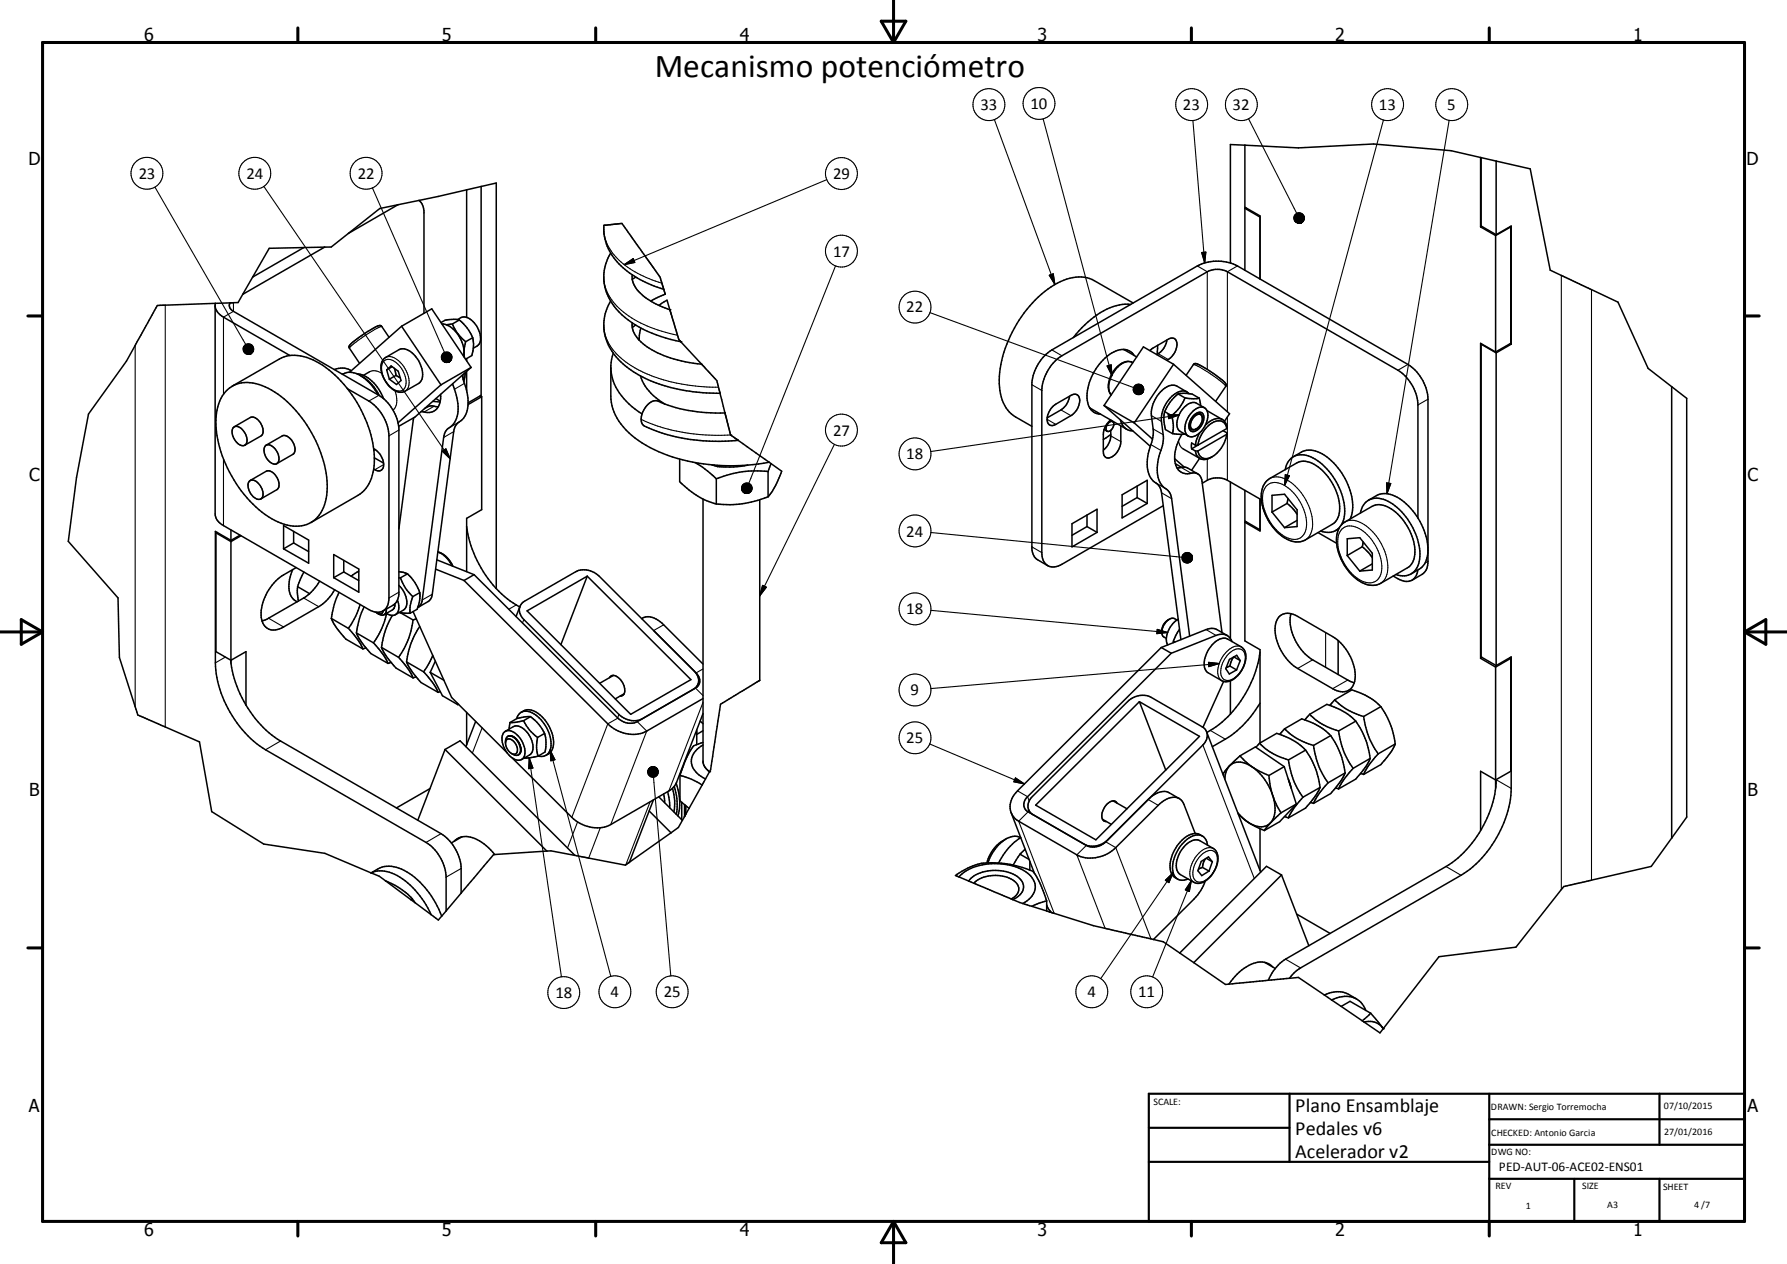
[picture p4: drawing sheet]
<svg xmlns="http://www.w3.org/2000/svg" width="420mm" height="297mm" viewBox="0 0 420 297" stroke-linecap="round" stroke-linejoin="round" font-family="sans-serif">
<defs><g id="words">
<text font-size="7.9" x="153.9" y="18.2">Mecanismo potenciómetro</text>
<g font-size="4.7">
<text x="304.5" y="261.2">Plano Ensamblaje</text>
<text x="304.5" y="266.6">Pedales v6</text>
<text x="304.5" y="272">Acelerador v2</text>
</g>
<g font-size="4.2">
<text x="33.9" y="9.6">6</text>
<text x="103.9" y="9.6">5</text>
<text x="173.9" y="9.6">4</text>
<text x="243.8" y="9.6">3</text>
<text x="313.9" y="9.6">2</text>
<text x="383.9" y="9.6">1</text>
<text x="6.7" y="38.7">D</text>
<text x="410.5" y="38.7">D</text>
<text x="6.9" y="112.9">C</text>
<text x="410.7" y="112.9">C</text>
<text x="6.9" y="187.1">B</text>
<text x="410.7" y="187.1">B</text>
<text x="6.8" y="261.4">A</text>
<text x="410.7" y="261.4">A</text>
<text x="33.9" y="290.4">6</text>
<text x="103.9" y="290.4">5</text>
<text x="173.9" y="290.4">4</text>
<text x="243.8" y="290.4">3</text>
<text x="313.9" y="290.4">2</text>
<text x="383.9" y="290.4">1</text>
</g>
<g font-size="3.9">
<text x="230.5" y="25.8">33</text>
<text x="242.2" y="25.6">10</text>
<text x="278" y="25.8">23</text>
<text x="289.7" y="25.8">32</text>
<text x="324.1" y="25.8">13</text>
<text x="340.2" y="25.8">5</text>
<text x="32.6" y="42">23</text>
<text x="57.9" y="42">24</text>
<text x="84.1" y="42">22</text>
<text x="195.8" y="42.1">29</text>
<text x="195.8" y="60.3">17</text>
<text x="213" y="73.4">22</text>
<text x="195.8" y="102.4">27</text>
<text x="213" y="107.9">18</text>
<text x="213" y="126.1">24</text>
<text x="213" y="144.4">18</text>
<text x="214" y="163.4">9</text>
<text x="213" y="174.6">25</text>
<text x="130.6" y="234.4">18</text>
<text x="143.5" y="234.3">4</text>
<text x="156" y="234.3">25</text>
<text x="255.6" y="234.3">4</text>
<text x="267.5" y="234.3">11</text>
</g>
<text font-size="3.1" x="352.3" y="275.3">PED-AUT-06-ACE02-ENS01</text>
<g font-size="2.4">
<text x="271.1" y="259.7">SCALE:</text>
<text x="350.4" y="260.8">DRAWN: Sergio Torremocha</text>
<text x="391.1" y="260.6">07/10/2015</text>
<text x="350.5" y="267">CHECKED: Antonio Garcia</text>
<text x="391.2" y="266.7">27/01/2016</text>
<text x="350.5" y="271.4">DWG NO:</text>
<text x="351.5" y="279.3">REV</text>
<text x="371.9" y="279.4">SIZE</text>
<text x="390.9" y="279.6">SHEET</text>
<text x="358.6" y="284.1">1</text>
<text x="377.8" y="283.9">A3</text>
<text x="398.2" y="283.8">4 /7</text>
</g>
</g></defs>
<g fill="none" stroke="#000" stroke-width=".36">
<path d="M292.6 34.1l-3.4-.1v27.8M292.6 34.1v14.6l3.6 2v14.9M292.6 34.1l12.6 .7 17.7-1 18.2 1.6 6.9 1.6M348 37h.1M348 37v16.3M348.1 37l3.6 .9M348.1 37v16.1l3.6 2M351.7 37.9l8 1.8 4.7 23.8 15.9 7.5 7.1 15.6 9.1 7v98.4l-3.6 4.9M351.7 37.9v17.2M71.4 58.2l-12 6.9M76.3 58.1l-13 .2-6.3 10.9M76.3 58.1l-19.3 11.1"/>
<path d="M93.5 48.1l-4.2 .9-11.4 9-1.6 .1M93.5 48.1l-11.6 6.7M98.5 47.1l-5 1M98.5 47.1l.7 .8 .5 1.6v24.1M109.7 44.6l6.9-1.6v95.3M109.7 44.6l-11.2 2.5M109.7 44.6v30M113.1 43.8v49.1l-3.1 1.7M141.9 53h.1M141.9 53a12.8 12.8 0 0 0 6.7 11.5l.6 .4a28.2 28.2 0 0 0 6.8 3.1M142 53l4.2-.5 7.1 10a9.8 9.8 0 0 1 2.5 4.8l.2 .7M143.5 59.5l-.9 2a10.1 10.1 0 0 0-.6 4.7l.6 2.5 .9 2"/>
<path d="M292.6 48.9v14.6M292.6 48.9l3.6 2.1M292.9 48.8l-.3 .1M348 53.3l3.5 2.1M348.2 53.2l-.2 .1M351.5 55.4v27.3M351.7 55.1l3.5-2v27.8M355 53.2l.1 .1M355.1 53.3l-3.6 2.1M355.1 53.3v27.4l-3.6 2M50.6 72a3.4 3.4 0 0 0 1.9 2.5l15.7 9M50.6 71.3l-13.6 .5-7.3 13.1-8.9 12.4-2.8 14.9-1.9 15 11.6 13.3 .4 14 4.3 13.5 14.5 6.3 2.9 16.4 12.2 7.6 14.4 2.2 10.8 4.6"/>
<path d="M50.6 71.3v49.5a3.1 3.1 0 0 0 1.9 2.7l34.2 19.7a2.81 2.81 0 0 0 4.4-.9l.3-1.8v-38.1a10.5 10.5 0 0 0-4.7-8.2l-5-2.9M54.1 71.2l-3.5 .1M54.1 71.2a1.42 1.42 0 0 0 .8 2l34.2 19.7a10.6 10.6 0 0 1 4.7 7.6v39.1a3.2 3.2 0 0 1-1.4 2.6l-2.4 1.4M57 69.2l-1 1.9-1.9 .1M91.4 79.3l-1.7-2.6a1.1 1.1 0 0 0-1.5 .2l-2.4 1.4a13.5 13.5 0 0 0-3.8 3.1l.1 .4 2.4 3.6M94.4 76.7l-12.3 10.8M94.4 76.7l7.1-4.1 9.2 13.7M94.4 76.7l9.2 13.7M103.9 76.1a6.2 6.2 0 0 1 4.9 4.8l.3 1.5-.1 1.3M106.3 76.1l.2 .4a9.9 9.9 0 0 0 3 3.8M106.3 76.1l-1.4 .2M107.5 75.1a2.62 2.62 0 0 1 4 .8 4.6 4.6 0 0 1 1.1 5l-1.3 .9"/>
<path d="M108 75.2l-1-.2-1.8 .1-.6 .1-1 .6M108 75.2a10.5 10.5 0 0 1 3.1 4.2M108 75.2l-1.7 .9M111.1 79.4l.2 2.4M111.1 79.4l-1.6 .9M143.5 70.7a10.8 10.8 0 0 0 .6 12.3M143.5 70.7a16.8 16.8 0 0 0 5.9 5.7M148.6 75.9a5.5 5.5 0 0 0 2.5 4.8 24.9 24.9 0 0 0 13.8 4.9M148.6 64.6a6.1 6.1 0 0 0 2.9 5.2l2.6 1.6 3.3 1.4M149.4 76.4a33.2 33.2 0 0 0 10.6 3.9M149.4 76.4l-.8 .6M149.4 65.1l-.8 .5"/>
<path d="M150.6 77.1l-.3 1.7v1.1M154.9 71.8l1.9-1.3 .6 2.3M156 68h.1M156 68l.4 1.1-3.5 1.7M157.4 72.8l2.1 7 .5 .5M265.8 71.5a13.6 13.6 0 0 0-10.1 4.2l-1.4 1.3-2 2.3M266.3 71.2l-9.1-5.3a8.8 8.8 0 0 0-8.7 .7 28.5 28.5 0 0 0-13.6 23.5 9.1 9.1 0 0 0 3.8 7.9l3.8 2.2M274.3 79.9a4.5 4.5 0 0 1-2.4 3.4M55 90.5a9.4 9.4 0 0 1 8.8 1.2 28.8 28.8 0 0 1 13.1 23 8.8 8.8 0 0 1-4.2 8.3 10 10 0 0 1-9.6-1.6 29.1 29.1 0 0 1-12.3-22.6 9.2 9.2 0 0 1 3.7-8l11.2-6.4a9.4 9.4 0 0 1 9.4 1 28.7 28.7 0 0 1 12.9 23.2 9.1 9.1 0 0 1-3.8 7.8l-11.1 6.4M78.6 86.8a4.4 4.4 0 0 1 4 .3M80.5 88a4.3 4.3 0 0 1 5.1 .8l1.8 1.8 1.5 2.2M80.8 87.8l-.4 .1"/>
<path d="M83.9 87.9a8 8 0 0 1 6 5.2l.3 .6M84.7 88.2a10.3 10.3 0 0 1 4.5 4.8M86.9 87.4l-1.5 .8M90.2 84.4l3.6-2.3a3.5 3.5 0 0 1 4 1.9 5.7 5.7 0 0 1 1.2 5.4l-.6 .7-3.2 1.8a3.6 3.6 0 0 1-4.3-1.8 5.4 5.4 0 0 1-1-5.4zM90.9 86.9l1-.9 1.7 1.2 .7 2.2-1.1 .9-1.7-1.2M90.9 86.9l.6 2.2M92.2 86.2l-1.3 .7M92.7 86.5l.3 1.7M93 88.2l-1.5 .9M93 88.2l1.1 .6M97.3 98.1l-3.5 26.2M101.7 94.3l1.7 .2"/>
<path d="M102.4 93.7l1.1 .6M103 95.6a3.6 3.6 0 0 0-3.2 .4M103.6 92.7a3.5 3.5 0 0 1-2.7 4.2l-1.9-.2M103.6 90.4l-10 8.9M106.4 90.1a12.9 12.9 0 0 1 .9 8.2 4.8 4.8 0 0 1-2.2 2.6l-.5 .7-.3 1.2-5.1 38.5-.4 .9-.6 .6M108.6 88.2l.2 .9a10.9 10.9 0 0 1 .7 8.3l-.8 1.2a3.7 3.7 0 0 0-2.1 2.8l-5 38.2-.2 .8-.5 .8-2.6 1.5M109.4 87.5l-.4 2.2M109.5 80.3l-.4 1.6 .1 2.1M109.7 84.3v.5M109.7 87.3v4.5M110.7 86.3l-13.1 11.7-3.9 2.2M110.7 86.3l-7.1 4.1"/>
<path d="M111.3 81.8l-.4 1.7-1.5 .9M112.9 93l.3 .2M113.2 93.2v26.6l-3.5 2v12.5M113.2 93.2l-3.2 1.9M143.6 86.6a13.8 13.8 0 0 0 7.3 10.7M144.1 83l.7 .9a19.1 19.1 0 0 0 5.7 4.4M144.2 83l-.6 2.9v7.2a13.1 13.1 0 0 0 6.5 10.4 40.1 40.1 0 0 0 24.3 5.9l6.4-.8M150.5 88.3l2.4 1.2a39.4 39.4 0 0 0 12.3 2.8l4 .1M150.5 88.3a12.2 12.2 0 0 0 5.7 6.6M156.2 94.9l-.8-.3a2.34 2.34 0 0 0-3.3 .7 4.1 4.1 0 0 0-1 4.5 29 29 0 0 0 9.9 3.3 47.8 47.8 0 0 0 12.5 .4M156.2 94.9a37.8 37.8 0 0 0 14.2 2.1M160 80.3h.1"/>
<path d="M160 80.3l4.9 5.3M164.9 85.6l2.9 3.1a4 4 0 0 1 1.2 2.6l.2 1.1M169.2 92.4l1.2 4.6M170.4 97h.1M170.4 97l1 3.7a2.31 2.31 0 0 0 1.5 2.3l.6 .5M247.6 95.4l4.1-2.5a1.32 1.32 0 0 1 1.6 0 1.32 1.32 0 0 1 .5 1.6 4.4 4.4 0 0 1-2.1 3.2l-3.5 2a1.32 1.32 0 0 1-1.6 0 1.32 1.32 0 0 1-.5-1.5 4.9 4.9 0 0 1 1.5-2.8zM251.4 93.1a4.7 4.7 0 0 1-2 3.2l-3.3 1.9M256.2 95.9l8.6 5M256.2 95.9l.9 1 1.6 .4M256.2 96h.1M259.5 95.3l7.1 4.1M259.5 95.3l10.9 9.6"/>
<path d="M261 98.8l.5 .3M261.1 98.8v-.1a4.6 4.6 0 0 0-1.8 3.4v4.1a1.3 1.3 0 0 0 .8 1.4 1.3 1.3 0 0 0 1.6-.5 4.6 4.6 0 0 0 1.7-3.3v-3.7M261.6 99.1a1.55 1.55 0 0 0-1.6 1.9l.2 .3M261.6 99.1a1.49 1.49 0 0 1-.5 2M263.3 98.7a3 3 0 0 0 3 2.6M264.1 82.1l3.1 1.8M264.2 82.1a7.7 7.7 0 0 0-5.8 3.5 11.2 11.2 0 0 0-2.6 9.5l.4 .8M264.2 82.1l1.6 .5 .8 1M264.2 82.1l.1 .1M266.3 85.2a3.2 3.2 0 0 0-4 1.3 5.5 5.5 0 0 0-1.3 6.1l.2 .2M266.6 99.4l4.3 3.8M270.3 82.4l.5-.5 3.8-2.2a1.32 1.32 0 0 1 1.6 0 1.32 1.32 0 0 1 .4 1.6 4.5 4.5 0 0 1-2.4 3.4"/>
<path d="M272.1 81.1l-.1 2.2M273.8 96.7l-.2 2 .3 2.2 1.7 1M273.8 96.7l1.6 1M275.4 97.7l.4 2.3-.2 1.9M275.8 85.6l13.2 11.6-1.2 1.8M275.8 85.6l-7-4.1-9.3 13.8M275.8 85.6l-9.2 13.8M276.9 92.6a10.6 10.6 0 0 0-3.1 4.1M276.9 92.6l1.4-.2 1.9 .2 1.7 1M276.9 92.6l1.6 .9M278.5 93.5l2 .2 1.4-.1M278.5 93.5a9.9 9.9 0 0 1-3.1 4.2"/>
<path d="M278.8 88.2l1.7-2.5a1.43 1.43 0 0 1 1.8 .3l2.2 1.3a13.6 13.6 0 0 1 3.7 3l-.1 .5-2.4 3.5M279 92.1l-2.4-1.4a3.3 3.3 0 0 0-3.9 1.4 7.4 7.4 0 0 0-2.1 5.6l.4 3.1a10.7 10.7 0 0 1-.9 5.1 7.6 7.6 0 0 0 .9 7.1 3.5 3.5 0 0 1 2 2.8l4.6 34.5M279 92.1a3.3 3.3 0 0 0-3.9 1.4 7.4 7.4 0 0 0-2.1 5.5l.4 3.1a10.2 10.2 0 0 1-1 5.1 7.7 7.7 0 0 0 1 7.1 3.7 3.7 0 0 1 2 2.9l4.2 32.3M279 92.1l.5 .4M280.4 96.6a2.07 2.07 0 0 1 3.2-.3 5 5 0 0 1-1.9 5.7 1.79 1.79 0 0 1-3-.3 5.2 5.2 0 0 1 1.7-5.1zM280.7 97.5a1.3 1.3 0 0 1 2.1-.2 3.3 3.3 0 0 1-2.5 4.1 1.61 1.61 0 0 1-.6-2.4zM281.9 93.6l.3 1.7M282.6 98.2v.1M283.1 95.8l-1.9-1.1a2.7 2.7 0 0 0-3.1 1.3 4.8 4.8 0 0 0-1.1 5l2.3 1.5M283.7 96.5l3.6 2.1M287.8 99l.5 1 .1 .7M287.8 99a2.59 2.59 0 0 0-3.7 .2l-.8 .7"/>
<path d="M348.1 80.9v73.5l3.6 2M348.1 80.9l3.6 2M348.2 80.8l-.1 .1M351.5 82.7l-3.5-2v74M351.7 82.9v73.5M355 80.7l.2 .2M355.2 80.9l-3.5 2M392.9 90.9v106M54.8 100.5a1.62 1.62 0 0 1 2.4 .7 2.45 2.45 0 0 1 .3 3.4 2.53 2.53 0 0 1-2.7-2.1l-.3-1zM55.1 100.3l3.7-2.2a2.48 2.48 0 0 1 2.8 2 1.97 1.97 0 0 1-.3 2.3l-3.7 2.2M58.6 113.1a1.62 1.62 0 0 1 2.4 .8 2.45 2.45 0 0 1 .3 3.4 2.65 2.65 0 0 1-2.8-2.2l-.2-1.3zM58.8 112.9l3.8-2.2a2.47 2.47 0 0 1 2.7 2 2.03 2.03 0 0 1-.2 2.4l-3.8 2.1"/>
<path d="M62.3 104.8a1.41 1.41 0 0 1 2.2 .5 2.89 2.89 0 0 1 .7 3.5 1.79 1.79 0 0 1-2.4-.9 2.8 2.8 0 0 1-.5-3.1zM62.6 104.6l3.7-2.2a2.59 2.59 0 0 1 2.9 2.3 1.7 1.7 0 0 1-.4 2.1l-3.7 2.1M87.8 105.4a4.5 4.5 0 0 1 2.4 3.4M88 107.6l2.2 1.2M88.1 105.6l-.2 .2M90.2 108.8a1.36 1.36 0 0 1-.6 1.7 1.36 1.36 0 0 1-1.8-.3M159.8 107.9v5.3a18.7 18.7 0 0 0 8.6 5.2M163.4 108.7l1.7 1.1 3.3 2.7M165.2 117.3v61.6a3.1 3.1 0 0 0 1.6 2.4M167.3 109.2l1.4 .4M168.4 112.5v5.9M168.7 109.4v.2"/>
<path d="M173.5 103.5h.1M173.5 103.5l7.3 5.1M175.8 109.3a23.5 23.5 0 0 1-7.1 .3M178.6 117.4v42.5M180.5 116.7a24.4 24.4 0 0 1-12.1 1.7M180.5 110.8a24.5 24.5 0 0 0-12.1 1.7M180.5 110.8v5.9M180.8 108.6l.4 .3M181.2 108.9l2.5 1.8-1.5 3.6-1.7 2.4M181.2 108.9l-.7 1.9M259.5 100.9l.7 .4M261.1 101.1v1.3a4.7 4.7 0 0 1-1.8 3.4"/>
<path d="M261.1 101.1l-.6 .3-.3-.1M261.1 102.1l-1.8 1.2M263.8 116.3l5.8-3.4v5.4l-5.8 3.4zM267.3 114.2v2.7M267.3 116.9l2.3 1.4M267.3 116.9l-3.5 2.1M273.4 118.8l-23.8 13.8a2.89 2.89 0 0 1-3.3 .3 2.89 2.89 0 0 1-1.4-3v-38.2a10.5 10.5 0 0 1 4.7-8.1l34.2-19.7a5.1 5.1 0 0 1 4.7 0l40.1 23.1a10.3 10.3 0 0 1 4.7 8.2v26.5M275.6 101.9l2.9 .1M276.1 107.8l2.3 2M276.3 109l1.4 .8M276.7 110a3.8 3.8 0 0 1 2.5 0l2.3 1.4M277.8 102.1a8.7 8.7 0 0 0-1.2 7.7 2.92 2.92 0 0 0 3.7 1.3 1.92 1.92 0 0 1 2.2 2l4.7 35.5"/>
<path d="M278.1 105.5l3.9 2.2M280.1 105.5l.9 .5M281 106h.6M281 104.6h.6M281 104.6l-.9-.5v1.4M281 106l.3 1 .7 .7M281.2 100.8a.91 .91 0 0 1-1.2-.1 .91 .91 0 0 1-.2-1.1 2.33 2.33 0 0 1 2.3-2.2 1.78 1.78 0 0 1 0 2.5l-1 .9M281.6 104.6l-1.5 .9M281.6 106a2.02 2.02 0 0 0 1.2 1.7 2.02 2.02 0 0 0 2.2-.4M282 107.7l-1.9 2.8M282 101.7l-.7 1.5-.3 1.4M282.6 113.5a5.4 5.4 0 0 1 5.9-.6l8 4.6"/>
<path d="M285 107.3a2.83 2.83 0 0 1-3 .4M287.5 101.2l.9 .5v.3M288.4 102l-6.8 4M288.4 100.7l-6.8 3.9M288.4 100.7a2.04 2.04 0 0 0-1.3-1.7 2.04 2.04 0 0 0-2.1 .3 7.7 7.7 0 0 0-3.4 5.3M288.4 102a7.6 7.6 0 0 1-3.4 5.3M289.2 113.3v36.7M292.6 115.2v7.2l3.6 2.1M296.2 117.3v7.5l-3.6-2.1M297.8 113l7-4.2a5.1 5.1 0 0 1 5.6 1.3 12.5 12.5 0 0 1 4.4 10.5l-.5 1.4-.8 1-6.7 3.9a5.8 5.8 0 0 1-6.6-1.9l-.8-.8a10.9 10.9 0 0 1-2.7-9.4l.5-1.2zM302.1 110.4a4 4 0 0 1 6-3.1 15 15 0 0 1 7.9 14l-.7 2M302.5 118.3l1.1 .9 1.3 1.6"/>
<path d="M302.5 118.3l-3.5 2M302.7 117.1l-.2 1.2M304 107.3a6.9 6.9 0 0 1 3.2-1.5 8.3 8.3 0 0 1 6.7 3.5 14.7 14.7 0 0 1 3.9 11.2l-.4 1.5M321.7 117.5a6.7 6.7 0 0 1 3.1-1.5 8.3 8.3 0 0 1 6.8 3.5 15.9 15.9 0 0 1 4 9.2M50.8 125.2l3.5 2.1M50.8 125.2v27.9l3.5 2.1 3.5-2.1v12.6M51 125.1l-.2 .1M54.3 127l-3.7-2.1v30.9a26.1 26.1 0 0 0 11.8 20.4l37.7 21.8a10.5 10.5 0 0 1 4.8 8.1v8M54.3 124.5v2.5M54.3 127.3v28.4M56.4 125.8l-2.1 1.2M56.6 125.9l-2.3 1.4"/>
<path d="M66.7 123.5l5.8 3.4v5.4l-5.8-3.3zM68.8 133.8a7.2 7.2 0 0 0-.2 6.6l1.3 1M69 127.6l-2.3 1.4M69 124.9v2.7M69 127.6l3.5 2M69.6 133.4l-2.9 1.7a11.2 11.2 0 0 0-5.2 10.4 3 3 0 0 0 4.7 2.1l8.7-5a10.6 10.6 0 0 0 3.8-4M70 137.9l-.1 1.2 .3 2.1M70 137.9l2.8 1.6M71.4 134.4l-1.4 3.5M75.1 136.6a11.5 11.5 0 0 1-3.7 3.9l-8.7 5-1.1 .4M78.4 130.3l5.9 3.4v5.4l-5.9-3.4zM79.7 139.2a20.2 20.2 0 0 0-1.8 6.1"/>
<path d="M80.8 134.4l3.5 2M80.8 134.4l-2.4 1.3M80.8 131.7v2.7M84.3 134.2l-1.8 1.2M93.8 137.5a5.1 5.1 0 0 1 1.6 5.3l-.5 .5-2 1.1M93.8 134.3l2 .5M94.1 135.8h-.3M94.1 135.8a10.1 10.1 0 0 0 2.9 4.4M95.8 134.8a10.6 10.6 0 0 1 2.9 4.5M95.8 134.8l-1.7 1M98.7 139.3a7.7 7.7 0 0 1-.7 3.9l-1.6 .9M98.7 139.3l-1.7 .9"/>
<path d="M102.4 133.7l6.7 2.7M102.7 131.6l8.7 3.4M102.9 129.7a5.9 5.9 0 0 1 3.6 3.4M109.1 136.4l33.8 33.7a8.1 8.1 0 0 0 9.1 1.7l13.2-7.7M109.7 123.7a26.1 26.1 0 0 0 12.5 18.9M111.4 135l33.8 33.7a4 4 0 0 0 4.6 .9l14-8.1a2.2 2.2 0 0 0-.2-3.4l-22.8-22.7a4.9 4.9 0 0 0-5.5-1.1l-12 7a2.57 2.57 0 0 0-.2 4.3l22.4 22.3a4.9 4.9 0 0 0 5.5 1l12-6.9a2.57 2.57 0 0 0 .2-4.3M111.4 135l-2.3 1.4M138 135.4l-6.2 16.1M246.3 132.9l-2.4-1.3a3.2 3.2 0 0 1-1.4-2.6v-39.1a10.6 10.6 0 0 1 4.7-7.7l34.2-19.7a10.5 10.5 0 0 1 9.5 0l40 23.1a10.4 10.4 0 0 1 4.7 8.2v38.1a3.4 3.4 0 0 1-1.3 3.1l-2.4 1.3M252 123.1l5.9-3.4v5.4l-5.9 3.4zM255.5 121v2.7M255.5 123.7l2.4 1.4"/>
<path d="M255.5 123.7l-3.5 2.1M292.6 122.7v27.9l3.6 2.1v21.9M292.9 122.6l-.3 .1M299 120.3v-3.9l2.9-.3 3 3.7v3.9l-3 .3M299 120.3l2.9 3.7M304.9 122.3l-3 1.7M309.8 125.2l4.4 2.5M314.7 124.2l-.7 .4M314.8 124a3.9 3.9 0 0 1-4.4 .8M315.4 123.2l7.1-4.2a5.1 5.1 0 0 1 5.5 1.3 12.6 12.6 0 0 1 4.5 10.5l-.5 1.4-.8 1-6.7 3.9a5.5 5.5 0 0 1-6.1-1.4l-1.3-1.3a10.9 10.9 0 0 1-2.7-9.4l.5-1.1zM316.7 130.5v-3.9l2.9-.3 3 3.7v3.9l-3 .3M316.7 130.5l2.9 3.7"/>
<path d="M319.7 120.6a4 4 0 0 1 6-3.1 15 15 0 0 1 8 13.8 4 4 0 0 1-5.6 3.7M320.2 128.5l1.4 1.2 1 1.3M320.2 128.5l-3.5 2M320.4 127.3l-.2 1.2M322.6 132.5l-3 1.7M333.3 133.9a2.71 2.71 0 0 1-4.3 2.3l-1.5-.8M335.6 129.3a4.8 4.8 0 0 1-2 4.5l-1.9 1.1M54.2 155.1a26.2 26.2 0 0 0 11.7 19l37.8 21.8a10.6 10.6 0 0 1 4.7 8.2v5.8M77.9 145.3l1.2 2.2 2.2 2.7 4 2.3M77.9 145.3l4 2.4M81.9 147.7a16.2 16.2 0 0 1 3.4 4.8M83.8 148.7l4 2.4"/>
<path d="M83.8 148.7l1.3 2.4 2.1 2.5 4 2.3M84.6 142a19 19 0 0 1-2.7 5.7M85.6 142.6a20.5 20.5 0 0 0-1.8 6.1M86 152.3l-.7 .2M87.8 151.1l2.4 3 1 1.8M89.7 152.1l1.3 2.4 2.1 2.5 4 2.3M89.7 152.1l4 2.4M90.1 143.5a.95 .95 0 0 1-.8 .8 .95 .95 0 0 1-1-.5M90.8 143.1a1.12 1.12 0 0 1-.4 1.3 1.12 1.12 0 0 1-1.4-.1l-.3-.2M91.9 155.7l-.7 .2M92.3 144.6a18 18 0 0 0-2.6 7.5M92.3 143.3l-2 1.1"/>
<path d="M92.8 141.9l-.1 .9-.4 .5M93.4 141a2.65 2.65 0 0 1-.7 3.5l-.8 .1-1-.5-.5 1.9-.9 2.1-1.7 3M93.7 154.5l2.4 3 1 1.8M93.9 143.9l.2 .1M94.1 144l3 1.7M94.1 144l2.3 .1M95.6 155.5l1.3 2.4 2.1 2.5 4 2.3M95.6 155.5l4 2.4M97 140.2l-.6 2.1v1.8M97.1 145.7a18.6 18.6 0 0 1-3.4 8.8M97.1 143.7l9.1 20.2 13 13M97.8 159.1l-.7 .2"/>
<path d="M97.9 145.4l-.8 .3M98.7 147.2l-1.2 2a18.9 18.9 0 0 0-1.9 6.3M99.6 157.9l2 2.4 1.4 2.4M101.1 158l3.3 1.9M101.1 158l2.9 5.5 3.6 2.1M101.7 154l-.9 1.9-1.2 2M102.3 155.4l-1.2 2.6M122.2 142.5l-.9 2.4M123.9 143.5l14.1-8.1 24.4 24.3-14.2 8.2zM143.3 159.2a1.4 1.4 0 0 1 2.3 .2 3.4 3.4 0 0 1 1 3.8l-.8 .4M144.2 158.7l-3.2 1.9M150.8 145.4a3.9 3.9 0 0 1 4.8 1l9.6 9.6"/>
<path d="M178.6 159.9h.1M178.6 159.9l-9.2 5.6-2.1 13.3a8 8 0 0 1-2.1 5.3l-.2 .4M272.9 152.2l-33.7 33.6a4.3 4.3 0 0 0-.2 6.9l14.1 8.2a8 8 0 0 0 9.2-1.7l9.9-10a4.5 4.5 0 0 1 4.9-1.6l.6 .4 .6 1 2.6 6.8M272.9 152.2l2.4 1.3M274.9 145.5a3.2 3.2 0 0 0-1.8 3.1M275.3 153.5l-33.8 33.7a2.12 2.12 0 0 0 .2 3.6l13.6 7.9a4.1 4.1 0 0 0 4.6-.9l10-9.9a4.9 4.9 0 0 1 4.6-1.8l2.7 1.5M275.8 150.6v.4M275.8 150.6l.4 .3M276.7 145.7a1.88 1.88 0 0 0-3 1 2.36 2.36 0 0 0-.1 3l.5 .3M276.9 145.5a5.2 5.2 0 0 0-2.5 6M277.2 147.9l-1.4 2.7M284.9 151.6a3.3 3.3 0 0 1 3.7-1.4l3.1 1.8a3.4 3.4 0 0 1 .8 4.2 5.7 5.7 0 0 1-4.4 4l-.9-.2-3.2-1.9a3.5 3.5 0 0 1-.5-4.4z"/>
<path d="M288.4 149.3l-2.6-1.5-1.5-.1-11.4 4.5M289.1 156.5l1.6 .9M289.1 156.5l-.9 .4M289.2 160v7.8M289.6 150.8a2.55 2.55 0 0 0-3.8-1.5l-10.5 4.2M289.9 154.4l-.6 1.2-.2 .9M290 154.4l1.5 .8M291.5 155.2l-.8-1.2-1.7 .9-.9 2.2 .9 1.3 1.7-1M291.5 155.2l-.8 2.2M296.2 153.2a26.3 26.3 0 0 1-12.5 18.9M300.6 145a3.3 3.3 0 0 1 4.4-.2l8.2 4.8a11.2 11.2 0 0 1 5.2 10.5 3 3 0 0 1-4.7 2l-8.7-5a11.2 11.2 0 0 1-5.2-10.5zM303.5 144.2a10.8 10.8 0 0 0 3.6 9.8l1.4 1 8.3 4.8 1.5 .6"/>
<path d="M314.5 150.5v8M348 154.7l3.5 2M348.4 154.5l-.4 .2M351.5 156.7v28.5M351.7 156.4l3.5-2v30.9a26.1 26.1 0 0 1-11.8 20.4l-37.7 21.7-1.6 1.2-1 1.3M354.8 154.6l.3 .1M355.1 154.7v26.5l-3.6 2.1-3.5-2.1v14M355.1 154.7l-3.6 2M103.5 162.5l-.5 .2M104.6 176.1l23.9 23.9M104.6 176.1l-6.4 16.6M104.6 176.1l3.5-2 27 26.9"/>
<path d="M107.5 165.2l.1 .4M107.8 165.5l-.2 .1M109.7 167.4v7.6M111.8 169.5l-2.3 5.9M118.5 172.1a2.12 2.12 0 0 1 3 .6 4.9 4.9 0 0 1 1.6 5.3 1.87 1.87 0 0 1-2.9 0 5.4 5.4 0 0 1-2-5.4zM118.8 171.8l1.9-1.1a2.71 2.71 0 0 1 3.1 1.3 4.5 4.5 0 0 1 1.1 5l-2.3 1.5M119.4 173a2.42 2.42 0 0 1 2.8 1.9 1.86 1.86 0 0 1-.4 2.5M119.4 173l-.1 .1M119.5 173a3.1 3.1 0 0 1 2.8 3v.6l-.3 .7M119.5 173a2.39 2.39 0 0 0 .2 3.6 1.07 1.07 0 0 0 1.8 .2 2.55 2.55 0 0 0-2.1-3.2l-.5 .4-.1 .6M119.9 169.8l-.2 1.5M120.2 177l.9 .5 .7-.1"/>
<path d="M121.4 168.9a2.34 2.34 0 0 1 3.7-1.4 8.5 8.5 0 0 1 4.3 8.6 2.18 2.18 0 0 1-2.9 1.6M122 177.3l-.2 .1M122.5 167.4a3.3 3.3 0 0 1 4.4 .6 8.5 8.5 0 0 1 3.1 7.7l-.5 1-1.2 .8M123.1 169.3l-1.9 .4-1.3 .1M123.1 169.3a10 10 0 0 0 2.9 3.8l.3 .2M123.3 178.1h.1M124.7 168.4h-1.3l-1.9 .4-1.6 1M124.7 168.4a10.7 10.7 0 0 1 3.3 3.9M124.7 168.4l-1.6 .9M126.3 173.3l-.1 1a7.3 7.3 0 0 0 .3 3.4M126.5 177.7l-1.9 .4h-1.3M128 172.3a8.4 8.4 0 0 1 .1 4.4l-1.6 1"/>
<path d="M128 172.3l-1.7 1M146.7 163l-2.1 1.2M163.8 171.5v3.5M164.1 160.7l-.3 .7M164.6 169.4l.6 .6M165.2 175a4.2 4.2 0 0 0-2.4 5.2 6.1 6.1 0 0 0 3 2.8M165.2 174.5l-.5 .1a3.5 3.5 0 0 0-2.9 2.6l-.9 2.1-1.1 2.9M165.2 167.7l-6.6 16.9-1.4 1.3-13.7 7.9a8 8 0 0 1-9.1-1.7l-14-14M165.2 171.7l-1.4 .9M267.8 164.9l6.2 16.1M283.6 172l12.7 32.9M287.6 160.1l-4.8 10.8"/>
<path d="M289 180a3.8 3.8 0 0 1 4.9-.1l.4 .3M289 180l-1.4 1.7v.6M289 180l-.7 1.1-.4 2M291.5 177.6l-2.5 2.4M291.5 177.6l1.3 1.4 1.5 1.2M291.5 177.6l3.6-2.1 6.8 4.6M296 174.7l1.4 1.2 1.9 1.2 3.5 1.5M296 174.7l-.8 .9M296 174.7l4.1-2.4 2.6 1 1.7 .9 2.5 2.1M296.2 165.2a24.8 24.8 0 0 1-8.2 8.5l-3 1.7M301.9 171.3l4.1-2.4a14.7 14.7 0 0 1 6.8 4M301.9 171.3l1.4 1.2 1.5 1 2.2 1.1 1.7 .6"/>
<path d="M301.9 171.3l-1.1 1.3M302.8 178.6l.4 1.9a17.4 17.4 0 0 0 3 6.8M306.9 176.3a19.1 19.1 0 0 1 3.4 8.7M306.9 176.3l-4.1 2.3M307.8 167.9l4.1-2.4a15.5 15.5 0 0 1 6.8 3.9M307.8 167.9l1.4 1.2 1.5 1 2.2 1.1 1.7 .6M307.8 167.9l-1.1 1.3M308.7 175.2l.4 1.9a17.7 17.7 0 0 0 3 6.9M312.8 172.9a19.3 19.3 0 0 1 3.4 8.7M312.8 172.9l-4.1 2.3M313.7 164.4l1.1 1a15.2 15.2 0 0 0 5.7 3M313.7 164.4l-1.1 1.4"/>
<path d="M313.7 164.4l4.1-2.3a15.4 15.4 0 0 1 6.8 3.9M314.6 171.8l.4 1.9a17.7 17.7 0 0 0 3 6.9M318.7 169.4a19 19 0 0 1 3.4 8.8M318.7 169.4l-4.1 2.4M320.5 168.4l.4 1.9 .8 2.8 1.2 2.5 1 1.5M322.1 178.2a17.3 17.3 0 0 1-3.4 4.9l-4.1 2.3M322.1 178.2l-4.1 2.4M323.9 177.1l-2.2 2.8-1.2 2.1M324.6 166a18.8 18.8 0 0 1 3.3 8.8M324.6 166l-4.1 2.4M327.9 174.8l-.9 1.9-2.4 3-4.1 2.3M327.9 174.8l-4 2.3"/>
<path d="M101.1 185.3l-7.9 4.5M106.7 197.7a4.6 4.6 0 0 1 6-.1l1.6 1.1 2 2.1M108.5 196.7l-2.4 1.4M128.5 200l1-.1 5.6 1.1M128.5 200l-12.2 .8M152.6 190.6l5.1 5.1M153.6 188l-5.7 14.6M154.8 187.2l5.6 5.6M156 186.6l.2 2M156.9 186l.4 2 .1 1.8M157.7 195.7l-9.8 6.9M158.1 185.2a11.7 11.7 0 0 1 .3 5.6"/>
<path d="M158.5 184.8a13 13 0 0 1 .4 6.5M158.9 184a12.9 12.9 0 0 1 .4 7.7M159.8 182.2l.8 .2a15.6 15.6 0 0 1 4.4 2.1M159.8 182.2v5.9l2.2 1.8M160.2 180.7v.3M160.2 188.5v4.1M160.4 192.8l-1 1.6-1.7 1.3M160.9 191.9l-.5 .9M160.9 189.1v2.8M161.2 189.3v2.1M165 184.5l-4.1 7.4M236.5 197.1a8.6 8.6 0 0 0-4.6 5.7"/>
<path d="M237.7 191l5.5 14.2M241 199.5l-1.3 1.2M241.8 190.2l.3 .8M242.8 191.4a2.56 2.56 0 0 1-.1-4.2l22.3-22.3a4.9 4.9 0 0 1 5.5-1.1l12 7a2.55 2.55 0 0 1 .2 4.3l-22.4 22.3a4.9 4.9 0 0 1-5.4 1M243.4 189.2l24.4-24.3 14.1 8.1-24.3 24.3zM259.1 192.5l.3 .4 .7 .1M259.2 192.5l2 1.2M261.6 188.2l3.3 1.9M262.6 188.7a1.42 1.42 0 0 0-2.4 .2 3.8 3.8 0 0 0-1.1 3.6M278.6 198.6a2.97 2.97 0 0 1 3.4-1.1l3.2 1.9a3.4 3.4 0 0 1 .7 4.2 5.5 5.5 0 0 1-4.4 4l-.9-.3-3.2-1.8a3.6 3.6 0 0 1-.4-4.4l.7-1.3zM282.6 196.5a3.6 3.6 0 0 0-4.8 .9 8 8 0 0 0-2.5 7.8l.6 .8 .9 .6M283.8 198.6a2.44 2.44 0 0 0-1.4-2.2 2.44 2.44 0 0 0-2.6 .3 8.8 8.8 0 0 0-4.1 8.2 2.29 2.29 0 0 0 3.5 1.6"/>
<path d="M291 191l2.3 2.2M291.1 191.3l2.2 1.9M293.3 193.2l1.7 1 2.2 1M294.3 180.2l1.8 1.1 2.1 .9M294.3 180.2a13.1 13.1 0 0 1 4.8 6.7M296.2 194.7v9.8M298.2 182.2l.4 2.5 .5 2.2M299.1 186.9a6.6 6.6 0 0 1-.5 6.5l-1.4 1.8M299.1 186.9l1.1 2.6 .9 1.5M301.1 191l-1.7 1.6a3.8 3.8 0 0 1-2.5 1.6 5.2 5.2 0 0 1-3.6-1M301.9 180.1l-3.7 2.1M301.9 180.1l2.8 8.8"/>
<path d="M301.9 191.9l.9 .3M302.8 183l.7 2.3M303 183.6l.3 1.1M304.7 188.9l-3.9 4.2-3.6 2.1M304.7 188.9l-3.6 2.1M306.2 187.3l-2 2.5-1.4 2.4M308 188.6l.7 .2M310.3 185a18.3 18.3 0 0 1-3.4 4.9l-4.1 2.3M310.3 185l-4.1 2.3M312.1 184a16.4 16.4 0 0 0-3.4 4.8M313.9 185.2l.7 .2M316.2 181.6a18 18 0 0 1-3.4 4.9l-4.1 2.3"/>
<path d="M316.2 181.6l-4.1 2.4M318 180.6a16.2 16.2 0 0 0-3.4 4.8M319.8 181.7l.7 .3M351.7 183.2a26 26 0 0 1-11.8 20.4l-37.7 21.8a10.8 10.8 0 0 0-4.1 4.9M392.9 196.9l-4.8 6.7-19.7 4.5a1.28 1.28 0 0 0-1.4 .9l-10.7 13.6-18.1 2.2-13.1 16.9M87.2 205.1h.1M87.2 205.1a7 7 0 0 1 3.7-1.5 10.4 10.4 0 0 1 7.8 3.7 23.1 23.1 0 0 1 5.1 8M87.3 205.1l1.9 .8 1.4 1.1M87.3 205.1a7.3 7.3 0 0 1 7.3 1.4 21 21 0 0 1 6.7 8.4M90.6 207l6 4.4M90.6 207l2.3 1 1.5 1 2.5 2.2M96.6 211.4l1 .7"/>
<path d="M96.9 211.2l.7 .9M96.9 211.2l-.3 .2M97.6 212.1l5.4 4.1 .8-.9M104.9 214.1l-1.1 1.2M108.4 209.9l-3.5 4.2M116.3 200.8h-.3l-7.6 9.1M135.1 201l11.9 2.3 .9-.7M147.9 202.6h.1M225.4 206.1l2.3 .9M225.4 206.1a12.3 12.3 0 0 1 10.6-3 8.5 8.5 0 0 1 7.1 4 4 4 0 0 1-2.2 4.9l-.5 .3M227.7 207l1.2 .5M227.7 207a8.2 8.2 0 0 1 7.6-2.4 6.1 6.1 0 0 1 5.1 2.9 3.1 3.1 0 0 1-2.4 3.9"/>
<path d="M228.9 207.5l8.8 3.7M228.9 207.5a7.8 7.8 0 0 1 8.3-1.2 2.81 2.81 0 0 1 2.2 3.2l-.6 1-1.1 .7M232.2 202.8a9 9 0 0 1 5.8-6.2h1.2l.7 .2a14.3 14.3 0 0 0-5.2 6M237.7 211.2l.3 .2M238 211.4l2.4 .9M238.1 203.3a17.3 17.3 0 0 0-9.1 .1l-2.2 1-2.2 1.3 .8 .4M238.1 203.3a11.6 11.6 0 0 1 4.9 1.7l1.4 2.4 1.6 4.3M239.7 200.7l-1.6 2.6M239.7 200.7l2.2 1.3M240.4 212.3l2.1 .7M242.1 202.4v2.1M242.5 213l3.5 1.1"/>
<path d="M246 214.1l.7 .2M246 211.7l-3.5 1.3M246 211.7v2.4M246 212.6l.6 1.2 .6 .6M246.7 214.3l.5 .1M246.8 214l-.1 .3M247.2 214.4l9.8 3.1 14.1 3.3M282.6 203.8l1.6 .9M282.6 203.8l-.9 .4M283.3 207l-.8 1.7-1 1.6-10.4 10.5M283.3 201.8l-.4 .7-.3 1.3M283.5 201.7l1.5 .8"/>
<path d="M285 202.5l-.9-1.1-1.8 1-.7 2.2 .9 1.2 1.7-1.1M285 202.5l-.8 2.2M301.2 205.6l-20.6 20.6M301.2 205.6l-3.5-2-20.4 20.3M301.2 205.6l6.4 16.6M304.8 214.8l7.9 4.5M271.1 220.8l2.3 .5 7.2 4.9M280.6 226.2l7.4 5.1h.9M297.3 226.1l2.4 1.5M298.1 230.3l-9.2 1M299.1 227.2a4.4 4.4 0 0 0-5.6-.3 13.3 13.3 0 0 0-4.6 4.4M303.1 229.9l2.1-.2 6.1 4.1"/>
<path d="M303.1 229.9l-5 .4M311.3 233.8l1.7 1.2M311.3 233.8a6.2 6.2 0 0 1 5.7-.2l1.8 1.1M313 235l2.2 1.5M313 235a5.6 5.6 0 0 1 7.2 1l.8 1.4M315.2 236.5l2.1-1.2 4.9 2.8M315.2 236.5l5 3.4M320.2 239.9l.4 .2M322.2 238.1l2.6 3.2M322.2 238.1l-2 1.8M320.6 240.1a4.1 4.1 0 0 1 4.2 1.2M320.6 240.1l3.8 2.6 .7-1"/>
<path d="M324.8 241.3l.3 .4"/>
</g>
<g fill="none" stroke="#000" stroke-width=".25">
<path d="M233.7 28.1l14.3 38.8M245.2 27.9l16.2 60.4M280.4 28.3l2.8 33.5M293.5 27.9l11.3 22.2M325.2 28.2l-23.3 85.9M340.6 28.3l-14.6 87.7M36.4 44l21.4 36.9M62 43.8l43.8 64M87.5 44.1l17 38.7M141.9 53.8a11 11 0 0 0 5.1 8.6l3.5 2.2 2.8 1.2 2.3 .8M194.3 42.2l-47.6 20M282.4 59.3l1-.1-.2 2.6z"/>
<path d="M38.8 71.7v99.1M54.9 71.1v2.1l-2.4 1.3v18.2M89.7 76.7a25.6 25.6 0 0 0-7.6 5.1M141.9 65.1a11.6 11.6 0 0 0 5.9 9.2 31.4 31.4 0 0 0 11.4 4.5M141.9 76.4a10.9 10.9 0 0 0 5.2 8.7 36.5 36.5 0 0 0 19.7 5.9h2.1M146.7 62.2l2.1-1.4 .4 .9zM196.4 62.5l-20.4 51.1M218.6 73.5l47.8 17.6M246.6 64.7l1-.4 .4 2.6zM281.4 62.5l2.4 1.4v22.9M290.9 62.5l-2.4 1.4v32.9M367 64.7v144.3"/>
<path d="M374.1 68.1v138.7M31.8 81.2v84.9M86.9 87.4a2.74 2.74 0 0 1 2.8 .4M89.1 92.9l-2.4 1.3M90.2 84.9a2.16 2.16 0 0 1 3 .4 5.5 5.5 0 0 1 2 5.8 1.83 1.83 0 0 1-2.9 .2 5.7 5.7 0 0 1-2.3-6.1zM90.6 84a2.96 2.96 0 0 1 3.4 1 6.1 6.1 0 0 1 1.8 6.3l-.6 .6M92.8 91.8a4.1 4.1 0 0 1-.4 4.6M102 95.5l-2.3 1.3M108 99.1l-2.4 1.4M109 83.3l-.2 .1M109.1 87.8l-.2 1.5M109.2 90.1l-2.4 1.4"/>
<path d="M150.7 98.5a40.2 40.2 0 0 0 15.2 3.7h5.8M242.5 90.4l2.4 1.3M246.1 98.5l2.1 1.2M247.2 82.2l2.4 1.4M249.4 96.3l2.3 1.4M260.2 86l1-.3 .2 2.6zM266.2 85.2a3.5 3.5 0 0 0-4.1 1.8 5.1 5.1 0 0 0-.9 5.8M270.6 97.7l2.4 1.3M272.2 83.1l2.4 1.4M274.6 97.4l2.5 .1-2.4 .9zM277.1 97.5l-58.3 8.6M280.5 85.7a24.4 24.4 0 0 1 6.7 4.1l.9 1"/>
<path d="M282.6 98.2a.95 .95 0 0 0-.5-1 .95 .95 0 0 0-1.1 .1 2.84 2.84 0 0 0-1.2 3.5l.6 .2 .7-.2M288.5 97.9v15M330.9 85.6l-2.3 1.4M335.6 93.8l-2.3 1.4M52.5 107.8v15.7M87.9 105.5h-.1M90.2 109.2l-2.1 1.2M93.8 101l-2.4 1.4M104 106l.8-.5 1 2.3zM106.6 101.4l-2.3 1.4M196.1 104.4l-17.5 35.6M261.1 102.4l2.3 1.4"/>
<path d="M270.5 104.5l2.4 1.3M271 100.8l2.4 1.3M271.7 113.5l2.4 1.4M273 115.8l2.4 1.4M277 103.6l.4 1.3 .7 .6M277.6 109.8l2.4 1.4M283.8 107.9v5M297.8 114.1a3.7 3.7 0 0 1 4.9 .5 11 11 0 0 1 4.3 9.7 2.96 2.96 0 0 1-4.7 1.9 10.9 10.9 0 0 1-5.4-10.6zM298.5 112.4a5 5 0 0 1 5.5 1.4 12 12 0 0 1 4.3 11l-.6 1.2-.9 .9M302.1 111.5l1 .3-1.2 2.3zM325.9 113.5l1 .1-.9 2.4zM93.8 139.1l-2.4 1.4"/>
<path d="M101.6 139.6l-2.4 1.4M102.9 129.8a6 6 0 0 1 3.3 3.1M179.2 137.5l.9 .5-1.5 2zM218.8 125.1l59 5.8M242.5 128.5l2.4 1.4M315.4 124.3a3.8 3.8 0 0 1 5 .5 11.1 11.1 0 0 1 4.3 9.8 2.99 2.99 0 0 1-4.7 1.9 10.8 10.8 0 0 1-5.4-10.7zM316.2 122.6a5 5 0 0 1 5.5 1.4 12.5 12.5 0 0 1 4.4 10.5l-.7 1.7-.9 .9M335.6 131.9l-.6 .4M53 154.4l-2.4 1.4M63.1 145.3l3.6 2M71.4 140.5l3.5 2.1M92.8 141.9l-.1 .9-.4 .5"/>
<path d="M121.3 142.1l-1.7 1.1M123.1 145.6l-.3 .8M156 146.8l-2.4 1.4M165.2 157.2l-1.6 1M218.8 143.4l55.6 5.2M272 147.9l2.4 .7-2.5 .3zM283.5 147.9l2.3 1.4M284.1 155.6l2.5 .3-2.5 .7zM286.6 155.9l-67.8 5.9M288.7 153.7a2.7 2.7 0 0 1 3.2-1 3.2 3.2 0 0 1 .3 3.9 4.5 4.5 0 0 1-4 3.3 2.1 2.1 0 0 1-1.2-2.8 7.2 7.2 0 0 1 1.7-3.4zM291.7 152a3.5 3.5 0 0 0-4 1.8 5.3 5.3 0 0 0-1 5.7l.5 .5M308.5 155l-3.5 2.1"/>
<path d="M311.6 148.6v8.2M316.8 159.8l-3.6 2M65.9 174.1l-3.5 2.1M113.3 171l-2.3 5.9M119.4 173a2.48 2.48 0 0 1 2.8 1.9 1.97 1.97 0 0 1-.2 2.4M124.4 178.1l7.6 51.4M124.4 178.1l.9 2.4-1 .1zM129.3 176.2l14.3 53.2M129.3 176.2l1.1 2.3-.9 .3zM145.2 168.7l-2.3 1.4-8.5 22M145.5 167.9l-.3 .8M149.8 169.6l2.2 2.2-8.5 22"/>
<path d="M163.5 161.7l1.7 1.8M163.8 172.1l-.3 .2M165.2 165l-8 20.9M165.2 178.9a3.2 3.2 0 0 0 1.6 2.4M218.5 174.8l22.3 9.4M282.7 175.1l12.1 31.3M284.5 171.6l3.5 2.1M103.7 195.9l-3.6 2.1M135.7 193.2l-2.3 6.1M141.1 194.5l-2.7 7.1M152.8 188.4l-5.7 14.8M153.6 182.6l4.1 46.7"/>
<path d="M238.7 182.8l2.1 1.4-2.5-.5zM239.2 185.8l2.3 1.4 .4 1M241.7 190.8l-2.3 2.2 8.4 21.6M255.3 198.7l-2.2 2.2 6.7 17.2M259.9 197.8l2.4 1.4 8.2 21.4M269.9 187.9l2.3 1.3M285.2 199.4a3.5 3.5 0 0 0-4 1.8 5.7 5.7 0 0 0-1.2 5.5l.6 .6M351.7 183.2l3.5 2.1M108.4 204.1l-3.5 2M273.9 206.8l1.8-1.7-.9 2.3zM275.7 205.1l-17 24.9M280 207l-9.1 22.6"/>
<path d="M280 207l-.4 2.5-1-.4zM282.3 200.9a2.31 2.31 0 0 1 3.4-.5 5 5 0 0 1-1.5 5.8 2.3 2.3 0 0 1-3.4 .5 4.6 4.6 0 0 1 .9-5.1zM339.9 203.6l3.5 2.1M302.2 225.4l3.5 2"/>
<circle cx="232.4" cy="24.6" r="3.8"/>
<circle cx="244.2" cy="24.3" r="3.7"/>
<circle cx="280.1" cy="24.6" r="3.8"/>
<circle cx="291.8" cy="24.6" r="3.7"/>
<circle cx="326.1" cy="24.6" r="3.7"/>
<circle cx="341.2" cy="24.6" r="3.7"/>
<circle cx="34.5" cy="40.7" r="3.7"/>
<circle cx="59.9" cy="40.7" r="3.8"/>
<circle cx="86" cy="40.7" r="3.7"/>
<circle cx="197.8" cy="59" r="3.7"/>
<circle cx="197.8" cy="40.8" r="3.8"/>
<circle cx="215.1" cy="72.2" r="3.8"/>
<circle cx="197.8" cy="101.1" r="3.7"/>
<circle cx="215.1" cy="106.6" r="3.8"/>
<circle cx="215.1" cy="124.8" r="3.8"/>
<circle cx="215.1" cy="143.1" r="3.8"/>
<circle cx="215.1" cy="173.4" r="3.8"/>
<circle cx="215.1" cy="162.1" r="3.8"/>
<circle cx="132.5" cy="233.2" r="3.8"/>
<circle cx="144.5" cy="233" r="3.8"/>
<circle cx="158" cy="233" r="3.7"/>
<circle cx="256.6" cy="233" r="3.8"/>
<circle cx="269.5" cy="233" r="3.8"/>
</g>
<g fill="#000">
<circle cx="157.4" cy="72.8" r=".18"/>
<circle cx="160" cy="80.3" r=".18"/>
<circle cx="171.7" cy="102.2" r=".18"/>
<circle cx="166.8" cy="181.3" r=".18"/>
<circle cx="325.1" cy="241.7" r=".18"/>
</g>
<g fill="none" stroke="#000" stroke-width=".71">
<path d="M10 10h400v277h-400zM70 6.6v3.4M140 6.6v3.4M207.1 5h5.8l-2.9 5zM210 0v10M280 6.6v3.4M350 6.6v3.4M6.6 74.2h3.4M410 74.2h3.5M0 148.5h10M5 145.6l5 2.9-5 2.9zM410 148.5h10.1"/>
<path d="M410 148.5l5.1-2.9v5.8zM6.6 222.7h3.4M410 222.7h3.5M70 287v3.4M140 287v3.4M210 287v10M210 287l2.9 5h-5.8zM280 287v3.4M350 287v3.4"/>
</g>
<path d="M270 257h140v30h-140zM303.1 257v16M350 257v30M390.1 257v12M270 265h33.1M270 273h80M350 277h60M350 269h60M350 263h60M370 277v10M390.1 277v10" fill="none" stroke="#000" stroke-width=".51"/>
<g fill="#000" stroke="#000" stroke-width=".25">
<path d="M282.4 59.3l1-.1-.2 2.6zM305.9 52.4l.4-.4zM306.5 51.8l-.6 .6zM306.6 51.5l-.7 .9zM306.6 51.3l-.7 1.1zM306.6 51v.3l-.7 1.1zM306.5 50.7l.1 .3-.7 1.4zM306.4 50.5l.1 .2-.6 1.7zM306.2 50.3l.2 .2-.5 1.9zM305.9 50.1l.3 .2-.3 2.1zM305.7 50l.2 .1v2.3zM305.4 50h.3l.2 2.4z"/>
<path d="M305.2 50h.2l.5 2.4zM304.9 50.1l.3-.1 .7 2.4zM304.7 50.2l.2-.1 1 2.3zM304.4 50.4l.3-.2 1.2 2.2zM304.4 50.4l1.5 2-1.6-1.8zM304.3 50.6l1.6 1.8-1.7-1.6zM304.2 50.8l1.7 1.6-1.8-1.3zM304.1 51.1l1.8 1.3-1.8-1.1zM304.1 51.3l1.8 1.1-1.7-.8zM304.2 51.6l1.7 .8-1.6-.5zM304.3 51.9l1.6 .5-1.5-.3zM304.4 52.1l1.5 .3-1.3-.2z"/>
<path d="M304.6 52.2l1.3 .2zM304.9 52.4h1zM305.1 52.5l.8-.1zM305.4 52.5l.5-.1zM305.7 52.5l.2-.1zM146.7 62.2l2.1-1.4 .4 .9zM246.6 64.7l1-.4 .4 2.6zM59 83.1l.4-.4zM59.5 82.5l-.5 .6zM59.6 82.2l-.6 .9zM59.6 82l-.6 1.1zM59.6 81.7v.3l-.6 1.1z"/>
<path d="M59.5 81.5l.1 .2-.6 1.4zM59.4 81.2l.1 .3-.5 1.6zM59.2 81l.2 .2-.4 1.9zM58.9 80.9l.3 .1-.2 2.1zM58.7 80.8l.2 .1 .1 2.2zM58.4 80.8h.3l.3 2.3zM58.1 80.8h.3l.6 2.3zM57.9 80.9l.2-.1 .9 2.3zM57.6 81l.3-.1 1.1 2.2zM57.5 81.2l.1-.2 1.4 2.1zM57.5 81.2l1.5 1.9-1.7-1.7zM57.3 81.4l1.7 1.7-1.8-1.4z"/>
<path d="M57.2 81.7l1.8 1.4-1.9-1.2zM57.1 81.9l1.9 1.2-1.8-.9zM57.2 82.2l1.8 .9-1.8-.6zM57.2 82.5l1.8 .6-1.7-.4zM57.3 82.7l1.7 .4-1.5-.2zM57.5 82.9l1.5 .2h-1.3zM57.7 83.1h1.3zM58 83.2l1-.1zM58.2 83.3l.8-.2zM58.5 83.3l.5-.2zM58.8 83.2l.2-.1zM105.5 85.1l.4-.3z"/>
<path d="M105.5 85.1l.6-.5zM106.2 84.3l-.7 .8zM106.2 84v.3l-.7 .8zM106.2 83.8v.2l-.7 1.1zM106.2 83.5v.3l-.7 1.3zM106 83.3l.2 .2-.7 1.6zM105.8 83.1l.2 .2-.5 1.8zM105.6 82.9l.2 .2-.3 2zM105.4 82.8l.2 .1-.1 2.2zM105.1 82.7l.3 .1 .1 2.3zM104.9 82.7h.2l.4 2.4zM104.6 82.8l.3-.1 .6 2.4z"/>
<path d="M104.4 82.9l.2-.1 .9 2.3zM104.2 83l.2-.1 1.1 2.2zM104.2 83l1.3 2.1-1.5-1.9zM104 83.2l1.5 1.9-1.7-1.6zM103.8 83.5l1.7 1.6-1.8-1.4zM103.7 83.7l1.8 1.4-1.8-1.1zM103.7 84l1.8 1.1-1.7-.8zM103.8 84.3l1.7 .8-1.6-.6zM103.9 84.5l1.6 .6-1.5-.4zM104 84.7l1.5 .4-1.3-.2zM104.2 84.9l1.3 .2h-1.1zM104.4 85.1h1.1z"/>
<path d="M104.7 85.2l.8-.1zM105 85.2l.5-.1zM105.2 85.2l.3-.1zM260.2 86l1-.3 .2 2.6zM268.8 91.4v.5zM268.8 91.1v.8zM268.7 90.9l.1 1zM268.5 90.7l.3 1.2zM268.3 90.5l.2 .2 .3 1.2zM268.1 90.3l.2 .2 .5 1.4zM267.8 90.3h.3l.7 1.6zM267.6 90.2l.2 .1 1 1.6z"/>
<path d="M267.3 90.3l.3-.1 1.2 1.7zM267 90.4l.3-.1 1.5 1.6zM266.8 90.5l.2-.1 1.8 1.5zM266.6 90.7l.2-.2 2 1.4zM266.6 90.7l2.2 1.2-2.3-.9zM266.5 91l2.3 .9-2.4-.7zM266.4 91.2l2.4 .7-2.5-.4zM266.3 91.5l2.5 .4-2.4-.2zM266.4 91.7l2.4 .2-2.4 .1zM266.4 92l2.4-.1-2.2 .3zM266.6 92.2l2.2-.3-2.1 .5zM266.7 92.4l2.1-.5-1.8 .7z"/>
<path d="M267 92.6l1.8-.7-1.6 .8zM267.2 92.7l1.6-.8-1.3 .8zM267.5 92.7l1.3-.8-1 .8zM267.8 92.7l1-.8-.8 .8zM268.8 91.9l-.8 .8zM268.8 91.9l-.5 .7zM268.8 91.9l-.3 .5zM268.8 91.9l-.1 .3zM274.6 97.4l2.5 .1-2.4 .9zM104 106l.8-.5 1 2.3zM175.1 115.9l.5 .1zM175.1 115.9h.8z"/>
<path d="M175.1 115.9l1-.1zM175.1 115.9l1.2-.2-.2 .1zM175.1 115.9l1.4-.4-.2 .2zM175.1 115.9l1.6-.7-.2 .3zM175.1 115.9l1.7-.9-.1 .2zM175.1 115.9l1.7-1.2v.3zM175.1 115.9l1.7-1.4v.2zM176.7 114.2l.1 .3-1.7 1.4zM176.5 114l.2 .2-1.6 1.7zM176.3 113.8l.2 .2-1.4 1.9zM176.1 113.6l.2 .2-1.2 2.1zM175.9 113.5l.2 .1-1 2.3z"/>
<path d="M175.6 113.5h.3l-.8 2.4zM175.3 113.5h.3l-.5 2.4zM175.1 113.6l.2-.1-.2 2.4zM174.8 113.7l.3-.1v2.3zM174.6 113.9l.2-.2 .3 2.2zM174.6 113.9l.5 2-.6-1.8zM174.5 114.1l.6 1.8-.7-1.6zM174.4 114.3l.7 1.6-.8-1.3zM174.3 114.6l.8 1.3-.8-1zM174.3 114.9l.8 1zM174.4 115.1l.7 .8zM174.5 115.4l.6 .5z"/>
<path d="M174.6 115.6l.5 .3zM174.8 115.8l.3 .1zM302.1 111.5l1 .3-1.2 2.3zM325.9 113.5l1 .1-.9 2.4zM179.2 137.5l.9 .5-1.5 2zM280.2 130.7l.1 .5zM280.1 130.4l.2 .8zM279.9 130.2l.4 1zM279.7 130l.6 1.2zM279.5 129.9l.2 .1 .6 1.2zM279.2 129.8l.3 .1 .8 1.3zM279 129.8h.2l1.1 1.4z"/>
<path d="M278.7 129.9l.3-.1 1.3 1.4zM278.4 130l.3-.1 1.6 1.3zM278.2 130.1l.2-.1 1.9 1.2zM278 130.3l.2-.2 2.1 1.1zM278 130.3l2.3 .9-2.4-.6zM277.9 130.6l2.4 .6-2.5-.4zM277.8 130.8l2.5 .4-2.5-.1zM277.8 131.1l2.5 .1-2.5 .1zM277.8 131.3l2.5-.1-2.4 .4zM277.9 131.6l2.4-.4-2.2 .6zM278.1 131.8l2.2-.6-2.1 .8zM278.2 132l2.1-.8-1.8 1z"/>
<path d="M278.5 132.2l1.8-1-1.6 1.1zM278.7 132.3l1.6-1.1-1.3 1.1zM279 132.3l1.3-1.1-1.1 1.1zM280.3 131.2l-.8 1-.3 .1zM280.3 131.2l-.5 .9-.3 .1zM280.3 131.2l-.5 .9zM280.3 131.2l-.3 .7zM280.3 131.2l-.2 .5zM280.3 131.2l-.1 .3zM272 147.9l2.4 .7-2.5 .3zM284.1 155.6l2.5 .3-2.5 .7zM129.3 176.2l1.1 2.3-.9 .3z"/>
<path d="M124.4 178.1l.9 2.4-1 .1zM152.9 180.3l.5-.2zM152.6 180.5l.8-.4zM152.6 180.5l.8-.4-.9 .6zM152.5 180.7l.9-.6-1.1 .8zM152.3 180.9l1.1-.8-1.1 1.1zM152.3 181.2l1.1-1.1-1.2 1.3zM153.4 180.1l-1.1 1.6-.1-.3zM153.4 180.1l-1 1.9-.1-.3zM153.4 180.1l-.9 2.1-.1-.2zM153.4 180.1l-.7 2.3-.2-.2zM153.4 180.1l-.5 2.4-.2-.1z"/>
<path d="M153.4 180.1l-.2 2.5-.3-.1zM153.4 180.1l.1 2.6-.3-.1zM153.4 180.1l.3 2.5-.2 .1zM153.4 180.1l.6 2.4-.3 .1zM153.4 180.1l.8 2.3-.2 .1zM153.4 180.1l1 2.1-.2 .2zM153.4 180.1l1.2 1.9-.2 .2zM153.4 180.1l1.3 1.7-.1 .2zM153.4 180.1l1.3 1.4v.3zM153.4 180.1l1.3 1.1v.3zM153.4 180.1l1.2 .9 .1 .2zM153.4 180.1l1.1 .6 .1 .3z"/>
<path d="M153.4 180.1l1 .4 .1 .2zM153.4 180.1l1 .4zM153.4 180.1l.8 .2zM153.4 180.1l.5 .1zM153.4 180.1l.3 .1zM238.7 182.8l2.1 1.4-2.5-.5zM273.9 206.8l1.8-1.7-.9 2.3zM280 207l-.4 2.5-1-.4z"/>
</g>
<use href="#words"/>
</svg>
